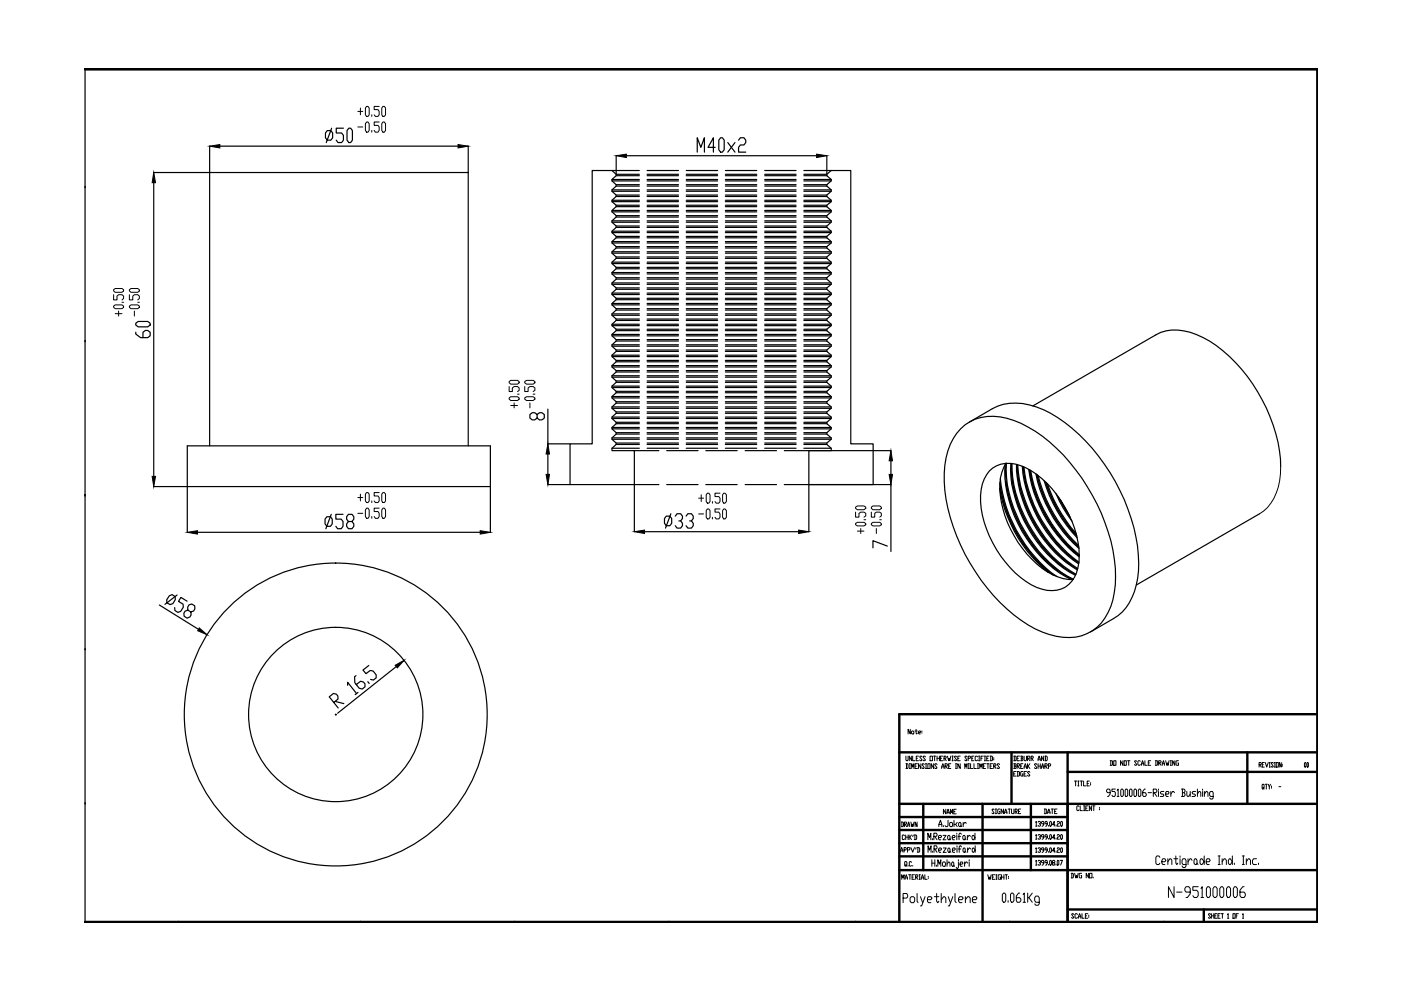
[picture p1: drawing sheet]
<svg xmlns="http://www.w3.org/2000/svg" width="297mm" height="210mm" viewBox="0 0 297 210" stroke-linecap="round" stroke-linejoin="round" font-family="sans-serif">
<!-- layer: 0 -->
<g fill="none" stroke="#000" stroke-width=".25">
<path d="M18 14.6v181M32.6 36.6h11.7M32.6 38.7v62.3M44.5 31v5.5M46.6 31h50.5M69.4 27.7h.7l.4 .5v1l-.4 .5h-.7l-.4-.5v-1zM70.3 27.2l-1.1 3M72.8 27.2h-1.5v1h1.1l.4 .5v1l-.4 .5h-.7l-.4-.5M74 27.2h.3l.4 .5v2l-.4 .5h-.3l-.4-.5v-2zM99.3 31v5.5M125.6 36.2h4.2l.8 .8v.3l-.8 .8v.3l.8 .8v.3l-.8 .8v.3l.8 .8v.3l-.8 .8v.3l.8 .7v.3l-.8 .8v.3l.8 .8v.3l-.8 .8v.3l.8 .8v.3l-.8 .8v.3l.8 .8v.3l-.8 .8v.3l.8 .8v.3l-.8 .8v.3l.8 .8v.3l-.8 .8v.3l.8 .8v.3l-.8 .8v.3l.8 .8v.3l-.8 .8v.3l.8 .7v.3l-.8 .8v.3l.8 .8v.3l-.8 .8v.3l.8 .8v.3l-.8 .8v.3l.8 .8v.3l-.8 .8v.3l.8 .8v.3l-.8 .8v.3l.8 .8v.3l-.8 .8v.3l.8 .8v.3l-.8 .8v.3l.8 .8v.3l-.8 .8v.3l.8 .8v.3l-.8 .8v.3l.8 .8v.3l-.8 .8v.3l.8 .8v.3l-.8 .8v.3l.8 .8v.3l-.8 .8v.3l.8 .7v.3l-.8 .8v.3l.8 .8v.3l-.8 .8v.3l.8 .8v.3l-.8 .8v.3l.8 .8v.3l-.8 .8v.5h4.7v7.2h-13.6v-8.6h4.7zM129.8 36.2h5.8"/>
<path d="M129.8 38.1h5.8M129.8 38.4h5.8M130.6 37h5M130.6 37.3h5M130.6 39.2h5M130.6 39.5h5M130.6 33v3.9M132.8 33h40.3M137.2 36.2h6.6M137.2 37h6.6M137.2 37.3h6.6M137.2 38.1h6.6"/>
<path d="M137.2 38.4h6.6M137.2 39.2h6.6M137.2 39.5h6.6M145.5 36.2h6.6M145.5 37h6.6M145.5 37.3h6.6M145.5 38.1h6.6M145.5 38.4h6.6M145.5 39.2h6.6M145.5 39.5h6.6M147.8 32.3v-3.1l.8 2 .8-2v3.1M151.6 31.2h-1.5l1.2-2v3.1"/>
<path d="M152.8 29.2h.4l.3 .5v2.1l-.3 .5h-.4l-.4-.5v-2.1zM153.8 36.2h6.6M153.8 37h6.6M153.8 37.3h6.6M153.8 38.1h6.6M153.8 38.4h6.6M153.8 39.2h6.6M153.8 39.5h6.6M154.3 30.2l1.5 2.1M155.8 30.2l-1.5 2.1M156.6 29.7l.4-.5h.7l.4 .5v.5l-.4 .5h-.7l-.4 .5v1.1h1.5M162.1 36.2h6.7"/>
<path d="M162.1 37h6.7M162.1 37.3h6.7M162.1 38.1h6.7M162.1 38.4h6.7M162.1 39.2h6.7M162.1 39.5h6.7M170.4 36.2h5.8M170.4 37h4.9M170.4 37.3h4.9M170.4 38.1h5.8M170.4 38.4h5.8M170.4 39.2h4.9"/>
<path d="M170.4 39.5h4.9M175.3 37l.9-.8h4.2v57.9h4.7v8.6h-13.6v-7.2h4.7v-.5l-.9-.8v-.3l.9-.8v-.3l-.9-.8v-.3l.9-.8v-.3l-.9-.8v-.3l.9-.8v-.3l-.9-.8v-.3l.9-.7v-.3l-.9-.8v-.3l.9-.8v-.3l-.9-.8v-.3l.9-.8v-.3l-.9-.8v-.3l.9-.8v-.3l-.9-.8v-.3l.9-.8v-.3l-.9-.8v-.3l.9-.8v-.3l-.9-.8v-.3l.9-.8v-.3l-.9-.8v-.3l.9-.8v-.3l-.9-.8v-.3l.9-.8v-.3l-.9-.8v-.3l.9-.8v-.3l-.9-.8v-.3l.9-.8v-.3l-.9-.8v-.3l.9-.8v-.3l-.9-.8v-.3l.9-.7v-.3l-.9-.8v-.3l.9-.8v-.3l-.9-.8v-.3l.9-.8v-.3l-.9-.8v-.3l.9-.8v-.3l-.9-.8v-.3l.9-.8v-.3l-.9-.8v-.3l.9-.8v-.3l-.9-.8v-.3l.9-.8v-.3l-.9-.8v-.3l.9-.8v-.3l-.9-.8v-.3l.9-.7v-.3l-.9-.8v-.3l.9-.8v-.3l-.9-.8v-.3l.9-.8v-.3l-.9-.8zM175.3 33v3.9M129.8 60h5.8M129.8 58.1h5.8M129.8 40.3h5.8M129.8 57.8h5.8M129.8 40.6h5.8M129.8 55.9h5.8M129.8 42.5h5.8M129.8 55.6h5.8M129.8 42.8h5.8"/>
<path d="M129.8 53.7h5.8M129.8 44.6h5.8M129.8 53.4h5.8M129.8 44.9h5.8M129.8 51.5h5.8M129.8 46.8h5.8M129.8 51.2h5.8M129.8 47.1h5.8M129.8 49.3h5.8M129.8 49h5.8M130.6 59.2h5M130.6 58.9h5"/>
<path d="M130.6 57h5M130.6 41.4h5M130.6 56.7h5M130.6 41.7h5M130.6 54.8h5M130.6 43.5h5M130.6 54.5h5M130.6 43.8h5M130.6 52.6h5M130.6 45.7h5M130.6 52.3h5M130.6 46h5"/>
<path d="M130.6 50.4h5M130.6 47.9h5M130.6 50.1h5M130.6 48.2h5M137.2 60h6.6M137.2 59.2h6.6M137.2 58.9h6.6M137.2 58.1h6.6M137.2 40.3h6.6M137.2 57.8h6.6M137.2 40.6h6.6M137.2 57h6.6"/>
<path d="M137.2 41.4h6.6M137.2 56.7h6.6M137.2 41.7h6.6M137.2 55.9h6.6M137.2 42.5h6.6M137.2 55.6h6.6M137.2 42.8h6.6M137.2 54.8h6.6M137.2 43.5h6.6M137.2 54.5h6.6M137.2 43.8h6.6M137.2 53.7h6.6"/>
<path d="M137.2 44.6h6.6M137.2 53.4h6.6M137.2 44.9h6.6M137.2 52.6h6.6M137.2 45.7h6.6M137.2 52.3h6.6M137.2 46h6.6M137.2 51.5h6.6M137.2 46.8h6.6M137.2 51.2h6.6M137.2 47.1h6.6M137.2 50.4h6.6"/>
<path d="M137.2 47.9h6.6M137.2 50.1h6.6M137.2 48.2h6.6M137.2 49.3h6.6M137.2 49h6.6M145.5 60h6.6M145.5 59.2h6.6M145.5 58.9h6.6M145.5 58.1h6.6M145.5 40.3h6.6M145.5 57.8h6.6M145.5 40.6h6.6"/>
<path d="M145.5 57h6.6M145.5 41.4h6.6M145.5 56.7h6.6M145.5 41.7h6.6M145.5 55.9h6.6M145.5 42.5h6.6M145.5 55.6h6.6M145.5 42.8h6.6M145.5 54.8h6.6M145.5 43.5h6.6M145.5 54.5h6.6M145.5 43.8h6.6"/>
<path d="M145.5 53.7h6.6M145.5 44.6h6.6M145.5 53.4h6.6M145.5 44.9h6.6M145.5 52.6h6.6M145.5 45.7h6.6M145.5 52.3h6.6M145.5 46h6.6M145.5 51.5h6.6M145.5 46.8h6.6M145.5 51.2h6.6M145.5 47.1h6.6"/>
<path d="M145.5 50.4h6.6M145.5 47.9h6.6M145.5 50.1h6.6M145.5 48.2h6.6M145.5 49.3h6.6M145.5 49h6.6M153.8 60h6.6M153.8 59.2h6.6M153.8 58.9h6.6M153.8 58.1h6.6M153.8 40.3h6.6M153.8 57.8h6.6"/>
<path d="M153.8 40.6h6.6M153.8 57h6.6M153.8 41.4h6.6M153.8 56.7h6.6M153.8 41.7h6.6M153.8 55.9h6.6M153.8 42.5h6.6M153.8 55.6h6.6M153.8 42.8h6.6M153.8 54.8h6.6M153.8 43.5h6.6M153.8 54.5h6.6"/>
<path d="M153.8 43.8h6.6M153.8 53.7h6.6M153.8 44.6h6.6M153.8 53.4h6.6M153.8 44.9h6.6M153.8 52.6h6.6M153.8 45.7h6.6M153.8 52.3h6.6M153.8 46h6.6M153.8 51.5h6.6M153.8 46.8h6.6M153.8 51.2h6.6"/>
<path d="M153.8 47.1h6.6M153.8 50.4h6.6M153.8 47.9h6.6M153.8 50.1h6.6M153.8 48.2h6.6M153.8 49.3h6.6M153.8 49h6.6M162.1 60h6.7M162.1 59.2h6.7M162.1 58.9h6.7M162.1 58.1h6.7M162.1 40.3h6.7"/>
<path d="M162.1 57.8h6.7M162.1 40.6h6.7M162.1 57h6.7M162.1 41.4h6.7M162.1 56.7h6.7M162.1 41.7h6.7M162.1 55.9h6.7M162.1 42.5h6.7M162.1 55.6h6.7M162.1 42.8h6.7M162.1 54.8h6.7M162.1 43.5h6.7"/>
<path d="M162.1 54.5h6.7M162.1 43.8h6.7M162.1 53.7h6.7M162.1 44.6h6.7M162.1 53.4h6.7M162.1 44.9h6.7M162.1 52.6h6.7M162.1 45.7h6.7M162.1 52.3h6.7M162.1 46h6.7M162.1 51.5h6.7M162.1 46.8h6.7"/>
<path d="M162.1 51.2h6.7M162.1 47.1h6.7M162.1 50.4h6.7M162.1 47.9h6.7M162.1 50.1h6.7M162.1 48.2h6.7M162.1 49.3h6.7M162.1 49h6.7M170.4 60h5.8M170.4 59.2h4.9M170.4 58.9h4.9M170.4 58.1h5.8"/>
<path d="M170.4 40.3h5.8M170.4 57.8h5.8M170.4 40.6h5.8M170.4 57h4.9M170.4 41.4h4.9M170.4 56.7h4.9M170.4 41.7h4.9M170.4 55.9h5.8M170.4 42.5h5.8M170.4 55.6h5.8M170.4 42.8h5.8M170.4 54.8h4.9"/>
<path d="M170.4 43.5h4.9M170.4 54.5h4.9M170.4 43.8h4.9M170.4 53.7h5.8M170.4 44.6h5.8M170.4 53.4h5.8M170.4 44.9h5.8M170.4 52.6h4.9M170.4 45.7h4.9M170.4 52.3h4.9M170.4 46h4.9M170.4 51.5h5.8"/>
<path d="M170.4 46.8h5.8M170.4 51.2h5.8M170.4 47.1h5.8M170.4 50.4h4.9M170.4 47.9h4.9M170.4 50.1h4.9M170.4 48.2h4.9M170.4 49.3h5.8M170.4 49h5.8M28.8 70.4v.4l1 .8h1.5l.5-.4v-.8l-.5-.3h-.5l-.5 .3v1.2M28.8 68.5l.5-.3h2l.5 .3v.4l-.5 .4h-2l-.5-.4zM129.8 64.6h5.8"/>
<path d="M129.8 64.3h5.8M129.8 62.4h5.8M129.8 62.1h5.8M129.8 60.3h5.8M129.8 80h5.8M129.8 79.7h5.8M129.8 77.8h5.8M129.8 77.5h5.8M129.8 75.6h5.8M129.8 75.3h5.8M129.8 73.4h5.8M129.8 73.1h5.8"/>
<path d="M129.8 71.2h5.8M129.8 70.9h5.8M129.8 69h5.8M129.8 68.7h5.8M129.8 66.8h5.8M129.8 66.5h5.8M130.6 65.4h5M130.6 63.5h5M130.6 63.2h5M130.6 61.3h5M130.6 61h5M130.6 78.9h5"/>
<path d="M130.6 78.6h5M130.6 76.7h5M130.6 76.4h5M130.6 74.5h5M130.6 74.2h5M130.6 72.3h5M130.6 72h5M130.6 70.1h5M130.6 69.8h5M130.6 67.9h5M130.6 67.6h5M130.6 65.7h5"/>
<path d="M137.2 64.6h6.6M137.2 65.4h6.6M137.2 64.3h6.6M137.2 63.5h6.6M137.2 63.2h6.6M137.2 62.4h6.6M137.2 62.1h6.6M137.2 61.3h6.6M137.2 61h6.6M137.2 60.3h6.6M137.2 80h6.6M137.2 79.7h6.6"/>
<path d="M137.2 78.9h6.6M137.2 78.6h6.6M137.2 77.8h6.6M137.2 77.5h6.6M137.2 76.7h6.6M137.2 76.4h6.6M137.2 75.6h6.6M137.2 75.3h6.6M137.2 74.5h6.6M137.2 74.2h6.6M137.2 73.4h6.6M137.2 73.1h6.6"/>
<path d="M137.2 72.3h6.6M137.2 72h6.6M137.2 71.2h6.6M137.2 70.9h6.6M137.2 70.1h6.6M137.2 69.8h6.6M137.2 69h6.6M137.2 68.7h6.6M137.2 67.9h6.6M137.2 67.6h6.6M137.2 66.8h6.6M137.2 66.5h6.6"/>
<path d="M137.2 65.7h6.6M145.5 64.6h6.6M145.5 65.4h6.6M145.5 64.3h6.6M145.5 63.5h6.6M145.5 63.2h6.6M145.5 62.4h6.6M145.5 62.1h6.6M145.5 61.3h6.6M145.5 61h6.6M145.5 60.3h6.6M145.5 80h6.6"/>
<path d="M145.5 79.7h6.6M145.5 78.9h6.6M145.5 78.6h6.6M145.5 77.8h6.6M145.5 77.5h6.6M145.5 76.7h6.6M145.5 76.4h6.6M145.5 75.6h6.6M145.5 75.3h6.6M145.5 74.5h6.6M145.5 74.2h6.6M145.5 73.4h6.6"/>
<path d="M145.5 73.1h6.6M145.5 72.3h6.6M145.5 72h6.6M145.5 71.2h6.6M145.5 70.9h6.6M145.5 70.1h6.6M145.5 69.8h6.6M145.5 69h6.6M145.5 68.7h6.6M145.5 67.9h6.6M145.5 67.6h6.6M145.5 66.8h6.6"/>
<path d="M145.5 66.5h6.6M145.5 65.7h6.6M153.8 64.6h6.6M153.8 65.4h6.6M153.8 64.3h6.6M153.8 63.5h6.6M153.8 63.2h6.6M153.8 62.4h6.6M153.8 62.1h6.6M153.8 61.3h6.6M153.8 61h6.6M153.8 60.3h6.6"/>
<path d="M153.8 80h6.6M153.8 79.7h6.6M153.8 78.9h6.6M153.8 78.6h6.6M153.8 77.8h6.6M153.8 77.5h6.6M153.8 76.7h6.6M153.8 76.4h6.6M153.8 75.6h6.6M153.8 75.3h6.6M153.8 74.5h6.6M153.8 74.2h6.6"/>
<path d="M153.8 73.4h6.6M153.8 73.1h6.6M153.8 72.3h6.6M153.8 72h6.6M153.8 71.2h6.6M153.8 70.9h6.6M153.8 70.1h6.6M153.8 69.8h6.6M153.8 69h6.6M153.8 68.7h6.6M153.8 67.9h6.6M153.8 67.6h6.6"/>
<path d="M153.8 66.8h6.6M153.8 66.5h6.6M153.8 65.7h6.6M162.1 64.6h6.7M162.1 65.4h6.7M162.1 64.3h6.7M162.1 63.5h6.7M162.1 63.2h6.7M162.1 62.4h6.7M162.1 62.1h6.7M162.1 61.3h6.7M162.1 61h6.7"/>
<path d="M162.1 60.3h6.7M162.1 80h6.7M162.1 79.7h6.7M162.1 78.9h6.7M162.1 78.6h6.7M162.1 77.8h6.7M162.1 77.5h6.7M162.1 76.7h6.7M162.1 76.4h6.7M162.1 75.6h6.7M162.1 75.3h6.7M162.1 74.5h6.7"/>
<path d="M162.1 74.2h6.7M162.1 73.4h6.7M162.1 73.1h6.7M162.1 72.3h6.7M162.1 72h6.7M162.1 71.2h6.7M162.1 70.9h6.7M162.1 70.1h6.7M162.1 69.8h6.7M162.1 69h6.7M162.1 68.7h6.7M162.1 67.9h6.7"/>
<path d="M162.1 67.6h6.7M162.1 66.8h6.7M162.1 66.5h6.7M162.1 65.7h6.7M170.4 64.6h5.8M170.4 65.4h4.9M170.4 64.3h5.8M170.4 63.5h4.9M170.4 63.2h4.9M170.4 62.4h5.8M170.4 62.1h5.8M170.4 61.3h4.9"/>
<path d="M170.4 61h4.9M170.4 60.3h5.8M170.4 80h5.8M170.4 79.7h5.8M170.4 78.9h4.9M170.4 78.6h4.9M170.4 77.8h5.8M170.4 77.5h5.8M170.4 76.7h4.9M170.4 76.4h4.9M170.4 75.6h5.8M170.4 75.3h5.8"/>
<path d="M170.4 74.5h4.9M170.4 74.2h4.9M170.4 73.4h5.8M170.4 73.1h5.8M170.4 72.3h4.9M170.4 72h4.9M170.4 71.2h5.8M170.4 70.9h5.8M170.4 70.1h4.9M170.4 69.8h4.9M170.4 69h5.8M170.4 68.7h5.8"/>
<path d="M170.4 67.9h4.9M170.4 67.6h4.9M170.4 66.8h5.8M170.4 66.5h5.8M170.4 65.7h4.9M39.7 94.5h64.3v8.7h-64.3zM44.5 94.5v-57.9h54.8v57.9M113.9 87.9l.5-.4h.5l.5 .4v.7l-.5 .4h-.5l-.5-.4v-.7l-.5-.4h-.5l-.5 .4v.7l.5 .4h.5l.5-.4M116.2 86.7v7.4h4.6M116.2 96.3v4.3M129.8 95h5.8M129.8 93.1h5.8"/>
<path d="M129.8 92.8h5.8M129.8 90.9h5.8M129.8 90.6h5.8M129.8 88.7h5.8M129.8 88.4h5.8M129.8 86.6h5.8M129.8 86.3h5.8M129.8 84.4h5.8M129.8 84.1h5.8M129.8 82.2h5.8M129.8 81.9h5.8M130.6 94.2h5"/>
<path d="M130.6 93.9h5M130.6 92h5M130.6 91.7h5M130.6 89.8h5M130.6 89.5h5M130.6 87.6h5M130.6 87.3h5M130.6 85.5h5M130.6 85.2h5M130.6 83.3h5M130.6 83h5M130.6 81.1h5"/>
<path d="M130.6 80.8h5M134.5 95.5h5.2M137.2 95h6.6M137.2 94.2h6.6M137.2 93.9h6.6M137.2 93.1h6.6M137.2 92.8h6.6M137.2 92h6.6M137.2 91.7h6.6M137.2 90.9h6.6M137.2 90.6h6.6M137.2 89.8h6.6"/>
<path d="M137.2 89.5h6.6M137.2 88.7h6.6M137.2 88.4h6.6M137.2 87.6h6.6M137.2 87.3h6.6M137.2 86.6h6.6M137.2 86.3h6.6M137.2 85.5h6.6M137.2 85.2h6.6M137.2 84.4h6.6M137.2 84.1h6.6M137.2 83.3h6.6"/>
<path d="M137.2 83h6.6M137.2 82.2h6.6M137.2 81.9h6.6M137.2 81.1h6.6M137.2 80.8h6.6M141.4 95.5h6.6M145.5 95h6.6M145.5 94.2h6.6M145.5 93.9h6.6M145.5 93.1h6.6M145.5 92.8h6.6M145.5 92h6.6"/>
<path d="M145.5 91.7h6.6M145.5 90.9h6.6M145.5 90.6h6.6M145.5 89.8h6.6M145.5 89.5h6.6M145.5 88.7h6.6M145.5 88.4h6.6M145.5 87.6h6.6M145.5 87.3h6.6M145.5 86.6h6.6M145.5 86.3h6.6M145.5 85.5h6.6"/>
<path d="M145.5 85.2h6.6M145.5 84.4h6.6M145.5 84.1h6.6M145.5 83.3h6.6M145.5 83h6.6M145.5 82.2h6.6M145.5 81.9h6.6M145.5 81.1h6.6M145.5 80.8h6.6M149.6 95.5h6.7M153.8 95h6.6M153.8 94.2h6.6"/>
<path d="M153.8 93.9h6.6M153.8 93.1h6.6M153.8 92.8h6.6M153.8 92h6.6M153.8 91.7h6.6M153.8 90.9h6.6M153.8 90.6h6.6M153.8 89.8h6.6M153.8 89.5h6.6M153.8 88.7h6.6M153.8 88.4h6.6M153.8 87.6h6.6"/>
<path d="M153.8 87.3h6.6M153.8 86.6h6.6M153.8 86.3h6.6M153.8 85.5h6.6M153.8 85.2h6.6M153.8 84.4h6.6M153.8 84.1h6.6M153.8 83.3h6.6M153.8 83h6.6M153.8 82.2h6.6M153.8 81.9h6.6M153.8 81.1h6.6"/>
<path d="M153.8 80.8h6.6M158 95.5h6.6M162.1 95h6.7M162.1 94.2h6.7M162.1 93.9h6.7M162.1 93.1h6.7M162.1 92.8h6.7M162.1 92h6.7M162.1 91.7h6.7M162.1 90.9h6.7M162.1 90.6h6.7M162.1 89.8h6.7"/>
<path d="M162.1 89.5h6.7M162.1 88.7h6.7M162.1 88.4h6.7M162.1 87.6h6.7M162.1 87.3h6.7M162.1 86.6h6.7M162.1 86.3h6.7M162.1 85.5h6.7M162.1 85.2h6.7M162.1 84.4h6.7M162.1 84.1h6.7M162.1 83.3h6.7"/>
<path d="M162.1 83h6.7M162.1 82.2h6.7M162.1 81.9h6.7M162.1 81.1h6.7M162.1 80.8h6.7M166.3 95.5h5.2M170.4 95h5.8M170.4 94.2h4.9M170.4 93.9h4.9M170.4 93.1h5.8M170.4 92.8h5.8M170.4 92h4.9"/>
<path d="M170.4 91.7h4.9M170.4 90.9h5.8M170.4 90.6h5.8M170.4 89.8h4.9M170.4 89.5h4.9M170.4 88.7h5.8M170.4 88.4h5.8M170.4 87.6h4.9M170.4 87.3h4.9M170.4 86.6h5.8M170.4 86.3h5.8M170.4 85.5h4.9"/>
<path d="M170.4 85.2h4.9M170.4 84.4h5.8M170.4 84.1h5.8M170.4 83.3h4.9M170.4 83h4.9M170.4 82.2h5.8M170.4 81.9h5.8M170.4 81.1h4.9M170.4 80.8h4.9M171.6 95.5h17.3M188.9 97.7v2.9M203.7 90.9a9.8 9.8 0 0 1 9.8-2.2 28.7 28.7 0 0 1 14.6 11 39.4 39.4 0 0 1 8.4 22.5 15.1 15.1 0 0 1-3 9.9 9.4 9.4 0 0 1-9.5 2.8 24.1 24.1 0 0 1-12-7.1 41.2 41.2 0 0 1-11.8-25.7 14.8 14.8 0 0 1 3.5-11.2z"/>
<path d="M205.5 89.5l4.9-2.8a12 12 0 0 1 10.8 .2 37 37 0 0 1 16.2 17.1 33.3 33.3 0 0 1 3.8 18.6 11.3 11.3 0 0 1-5.1 8.5l-4.9 2.9M209.8 99.9a6.4 6.4 0 0 1 7.7-.7 22.9 22.9 0 0 1 11.3 18.6 7.6 7.6 0 0 1-3 6.7 7.2 7.2 0 0 1-7.1-.5 23 23 0 0 1-10.8-19 8.3 8.3 0 0 1 1.9-5.1zM213.1 98.5a26.8 26.8 0 0 0 7.8 19.8 20.3 20.3 0 0 0 6.3 4.6M213.3 98.3a12.1 12.1 0 0 0-.7 9.6 23.2 23.2 0 0 0 9.5 13.4 10.6 10.6 0 0 0 5.4 1.6M213.3 98.2a26.1 26.1 0 0 0 7.1 19.2 20.2 20.2 0 0 0 7.1 5.5M213.4 98.2a26.9 26.9 0 0 0 5.7 17.2 24 24 0 0 0 8.4 7.4M214.3 98.3a24.5 24.5 0 0 0 3.7 13.7 24.7 24.7 0 0 0 10 10M214.5 98.3a27.2 27.2 0 0 0 7.6 19 22.1 22.1 0 0 0 6 4.5M214.5 98.3a29 29 0 0 0 8.6 19.7 24.5 24.5 0 0 0 5 3.8M215.5 98.5a27.7 27.7 0 0 0 12.9 22.4M215.7 98.5a27.7 27.7 0 0 0 12.8 22.2M215.8 98.6a29.3 29.3 0 0 0 12.7 22"/>
<path d="M216.7 98.8a28.3 28.3 0 0 0 12 20.7M217 98.9a28.2 28.2 0 0 0 11.7 20.5M217 99.8a30.1 30.1 0 0 0 11 19.1M217.1 99a29.8 29.8 0 0 0 11.7 20.2M218.1 99.5a28.8 28.8 0 0 0 10.7 18.6M218.3 99.6a30.3 30.3 0 0 0 10.5 18.2 28.9 28.9 0 0 1-10.5-18.2zM218.5 99.7a30.7 30.7 0 0 0 10.3 17.9M219 86.1l26.1-15.1a10.4 10.4 0 0 1 10 .6 32.7 32.7 0 0 1 14.2 16.8 27.7 27.7 0 0 1 2.2 10.5M32.6 103.2h7M39.7 103.3v9.6M41.9 112.9h59.9M69.3 109.6h.8l.3 .5v1l-.3 .5h-.8l-.4-.5v-1z"/>
<path d="M70.2 109.1l-1.1 3M72.7 109.1h-1.5v1h1.1l.4 .5v1l-.4 .5h-.7l-.4-.5M73.9 110.6l-.4-.5v-.5l.4-.5h.7l.4 .5v.5l-.4 .5h-.7l-.4 .5v.5l.4 .5h.7l.4-.5v-.5l-.4-.5M104 103.3v9.6M116.2 102.7h4.6M134.5 102.7h5.2M134.5 102.8v9.9M136.7 112.7h32.6M141.3 109.4h.7l.4 .5v1.1l-.4 .5h-.7l-.4-.5v-1.1zM141.4 102.7h6.6M142.2 108.9l-1.1 3.1M143.2 109.4l.4-.5h.7l.4 .5v.5l-.4 .5h-.4"/>
<path d="M144.3 110.4l.4 .6v.5l-.4 .5h-.7l-.4-.5M145.5 109.4l.3-.5h.8l.4 .5v.5l-.4 .5h-.4M146.6 110.4l.4 .6v.5l-.4 .5h-.8l-.3-.5M149.6 102.7h6.7M158 102.7h6.6M166.3 102.7h5.2M171.5 102.8v9.9M171.6 102.7h17.3v14.2M188.1 115.8l-3-1.2v1.6M212 103.5a29 29 0 0 0 10.3 17.9M212 102.3a28.7 28.7 0 0 0 11.4 19.7M212 102.7a30.3 30.3 0 0 0 11 19"/>
<path d="M212.1 101.5a29.5 29.5 0 0 0 12 20.8M213.3 102a29.9 29.9 0 0 0 11 19M214.5 101.3a29.5 29.5 0 0 0 11 19M215.8 100.5a30 30 0 0 0 10.9 19M219.6 100.5a29.4 29.4 0 0 0 9.2 15.8M219.8 100.6a29.7 29.7 0 0 0 8.9 15.4M219.9 100.7a30.7 30.7 0 0 0 8.8 15.3M220.1 100.8a31.3 31.3 0 0 0 8.6 14.9M221.4 101.9a30.3 30.3 0 0 0 7 12.1M221.7 102.2a29.5 29.5 0 0 0 6.6 11.5M221.7 102.3a31.3 31.3 0 0 0 6.6 11.2M222 102.6a31.8 31.8 0 0 0 6.2 10.5"/>
<path d="M223.9 104.6a28.4 28.4 0 0 0 3.4 5.9M224.4 105.4l1.6 2.9 .9 1.4M224.8 105.9l1.8 3.2M267 109l-26.1 15M33.8 128.3l8.3 5.1M35.9 126.3l.6-.2 .6 .4 .1 .6-.5 .9-.6 .2-.7-.4-.1-.6zM37.5 126.2l-2.5 1.9M39.7 127.5l-1.3-.8-.6 .8 1 .6 .1 .6-.6 .9-.6 .2-.6-.3-.1-.7M39.8 129.4v-.7l.2-.4 .6-.2 .7 .3v.7l-.2 .4-.6 .3-.7-.4-.6 .2-.2 .4v.6l.7 .5 .6-.3 .2-.4v-.6M70.8 148.9l.9-.7-.1-.6-.3-.4-.6-.2-.9 .7 1.9 2.4M71.1 148.7l1.8 .5M71.1 151.5h.2"/>
<path d="M71.2 151.4v.2M73.7 145.3v-.6l1.9 2.4M75.5 143.3l-.3 .2v1.2l1 1.2 .6 .2 .6-.5v-.6l-.4-.4-.5-.2-1 .8M75.9 146.8l-.6 .5M78 144.5l.3 .4M78.2 141.1l-1.2 1 .6 .7 .9-.6 .6 .1 .7 .8v.6l-.6 .5-.6-.1M84 141.4l-12.4 9.8"/>
<circle cx="71.2" cy="151.5" r="32.1"/>
<circle cx="71.2" cy="151.5" r="18.5"/>
</g>
<g fill="none" stroke="#000" stroke-width=".21">
<path d="M75.9 23.6h1M75.9 26.9h1M76.4 22.9v1.4M77.7 22.6h.3l.3 .3v1.4l-.3 .4h-.3l-.2-.4v-1.4zM77.7 25.9h.3l.3 .3v1.4l-.3 .4h-.3l-.2-.4v-1.4zM78.8 24.3v.4M78.8 27.6v.4M80.4 22.6h-1.1v.6h.8l.3 .4v.7l-.3 .4h-.5l-.3-.4M80.4 25.9h-1.1v.7h.8l.3 .3v.7l-.3 .4h-.5l-.3-.4M81.2 22.6h.3l.2 .3v1.4l-.2 .4h-.3l-.3-.4v-1.4zM81.2 25.9h.3l.2 .3v1.4l-.2 .4h-.3l-.3-.4v-1.4zM24.1 64.9l.3-.3h1.5l.3 .3v.3l-.3 .2h-1.5l-.3-.2z"/>
<path d="M24.1 62.5v1.1h.7v-.8l.3-.3h.8l.3 .3v.5l-.3 .3M24.1 61.4l.3-.2h1.5l.3 .2v.3l-.3 .3h-1.5l-.3-.3zM24.4 66.5h1.5M25.1 66v1M25.9 64.1h.3M27.4 64.9l.4-.3h1.4l.3 .3v.3l-.3 .2h-1.4l-.4-.2zM27.4 62.5v1.1h.8v-.8l.3-.3h.7l.3 .3v.5l-.3 .3M27.4 61.4l.4-.2h1.4l.3 .2v.3l-.3 .3h-1.4l-.4-.3zM28.5 66v1M29.2 64.1h.3M108 84.4l.3-.3h1.4l.4 .3v.2l-.4 .3h-1.4l-.3-.3zM108 82v1h.6v-.7l.4-.3h.7l.4 .3v.5l-.4 .2"/>
<path d="M108 80.9l.3-.3h1.4l.4 .3v.3l-.4 .2h-1.4l-.3-.2zM108.3 86h1.4M109 85.4v1.1M109.7 83.6h.4M111.3 84.4l.3-.3h1.4l.4 .3v.2l-.4 .3h-1.4l-.3-.3zM111.3 82v1h.7v-.7l.4-.3h.6l.4 .3v.5l-.4 .2M111.3 80.9l.3-.3h1.4l.4 .3v.3l-.4 .2h-1.4l-.3-.2zM112.4 85.4v1.1M113 83.6h.4M271.5 98.9a11.7 11.7 0 0 1-3.6 9.5l-.9 .6M75.9 105.5h1M75.9 108.8h1"/>
<path d="M76.4 104.8v1.4M77.7 104.4h.3l.3 .4v1.4l-.3 .4h-.3l-.2-.4v-1.4zM77.7 107.7h.3l.3 .4v1.4l-.3 .4h-.3l-.2-.4v-1.4zM78.8 106.2v.4M78.8 109.5v.4M80.4 104.4h-1.1v.8h.8l.3 .3v.7l-.3 .4h-.5l-.3-.4M80.4 107.7h-1.1v.8h.8l.3 .3v.7l-.3 .4h-.5l-.3-.4M81.2 104.4h.3l.2 .4v1.4l-.2 .4h-.3l-.3-.4v-1.4zM81.2 107.7h.3l.2 .4v1.4l-.2 .4h-.3l-.3-.4v-1.4zM148.1 105.6h1.1M148.1 109h1.1M148.7 104.9v1.4"/>
<path d="M150 104.6h.3l.2 .3v1.4l-.2 .4h-.3l-.3-.4v-1.4zM150 107.9h.3l.2 .3v1.5l-.2 .3h-.3l-.3-.3v-1.5zM151 106.3v.4M151 109.7v.3M152.7 104.6h-1.1v.7h.8l.3 .3v.7l-.3 .4h-.6l-.2-.4M152.7 107.9h-1.1v.7h.8l.3 .4v.7l-.3 .3h-.6l-.2-.3M153.5 104.6h.2l.3 .3v1.4l-.3 .4h-.2l-.3-.4v-1.4zM153.5 107.9h.2l.3 .3v1.5l-.3 .3h-.2l-.3-.3v-1.5zM181.4 111l.4-.3h1.4l.4 .3v.3l-.4 .2h-1.4l-.4-.2zM181.4 108.6v1h.7v-.8l.4-.2h.7l.4 .2v.6l-.4 .2M181.4 107.5l.4-.2h1.4l.4 .2v.3l-.4 .3h-1.4l-.4-.3zM181.8 112.6h1.4"/>
<path d="M182.5 112.1v1M183.2 110.2h.4M184.7 111l.4-.3h1.4l.4 .3v.3l-.4 .2h-1.4l-.4-.2zM184.7 108.6v1h.8v-.8l.3-.2h.7l.4 .2v.6l-.4 .2M184.7 107.5l.4-.2h1.4l.4 .2v.3l-.4 .3h-1.4l-.4-.3zM185.8 112.1v1M186.5 110.2h.4M193 154.6v1l-.5-1v1M193.4 155l.4 .2-.2 .4-.3-.2zM194 155h.5M194.2 154.6v.8l.2 .2 .1-.2M194.7 155.3h.4v-.3l-.4 .2 .2 .4h.2"/>
<path d="M195.5 155v.2M195.5 155.3v.1M191.1 174.3h.3l.2 .2v.6l-.2 .2h-.3M191.2 174.3v1M191.8 174.8h.3l.1-.2-.1-.3h-.3v1M191.8 177.2l-.2-.2h-.2l-.1 .2 .1 .8 .4-.2M191.9 174.8l.3 .5M192 177v1M192 177.5h.5M192.1 160.3l.1 1 .3-.2v-.8M192.1 161.9h.3l.1 .2v.7l-.1 .1h-.3M192.2 161.9v1"/>
<path d="M192.4 175.3l.3-1 .2 1M192.4 174.9h.5M192.5 177v1M192.7 177v1M192.8 161.9h.2M192.8 162.9h.2M192.9 177.5l.4 .5M192.9 161.9v1M193.1 174.3l.2 1 .2-.5v.5l.3-1M193.1 179.7l.4 1 .4-1M193.3 177l-.6 .5M193.3 160.3v1l-.5-1v1"/>
<path d="M193.3 162.9v-1l.2 .7 .3-.7v1M193.5 160.3v1h.5M193.6 177l-.1 .4M193.8 177h.4l.2 .2v.6l-.2 .2h-.4M194 177v1M194 162.4h.3M194.2 179.7l-.1 .3M194.3 160.8h.2M194.4 174.3v1l-.4-1v1M194.5 179.7h.4l.1 .2v.6l-.1 .2h-.4M194.5 161.9h-.5v1h.5M194.6 179.7v1"/>
<path d="M194.7 160.3h-.4v1h.4M195.2 161.9v1l-.5-1v1M195.5 160.5l-.1-.2-.4 .2 .5 .6-.1 .2-.4-.2M196 162.1l-.2-.2-.3 .2 .5 .7-.2 .1-.3-.1M196.2 160.5l-.1-.2-.4 .2 .5 .6-.1 .2-.4-.2M196.2 161.9h.3M196.2 162.9h.3M196.3 161.9v1M196.7 161.9h.5v1h-.5zM196.7 178.1v-1.4l.4 .9 .3-.9v1.4M197.2 160.3h.5v1h-.5zM197.7 177.8v.3"/>
<path d="M198 161.9v1l-.6-1v1M198 160.3h.4M198 177.3h.5l.2-.2-.2-.4h-.5v1.4M198.2 160.3v1M198.2 177.3l.5 .8M198.7 162.1l-.2-.2-.3 .2 .5 .7-.2 .1-.3-.1M198.7 160.8h.5M198.7 160.3v1M199 177.6h.5l.1-.3-.1-.2h-.4l-.1 .2v.5l.1 .3h.4M199.1 175.3v-.5l.3-.9 .3 1.4M199.1 174.8h.6M199.2 160.3v1"/>
<path d="M199.4 160.8h.2M199.6 162.9l.3-1 .3 1M199.6 162.6h.6M199.9 160.3h-.5v1h.5M199.9 177.1h.7l-.7 1h.7M200 179.8h.6l-.6 .9h.6M200 175v.3M200.2 160.8l.4-.1-.1-.4h-.3v1M200.3 160.8l.3 .5M200.4 162.4h.3l.2-.1-.2-.4h-.3v1M200.5 162.4l.4 .5M200.5 171.6v1l-.5-1v1"/>
<path d="M200.8 172.6l.2-1 .3 1M200.8 172.3h.5M200.9 160.3l.2 1 .2-.5 .1 .5 .2-1M201 173.9v1.1l-.2 .3h-.3l-.1-.3M201.1 177.1l.3 .2v.5l-.1 .3-.4-.3v-.5zM201.1 179.8l.3 .2v.5l-.1 .2-.3-.2v-.5zM201.1 162.4h.3M201.4 177.8l.1 .3M201.5 174.4h.3l.2 .2v.4l-.2 .3h-.3l-.2-.3zM201.5 172.6v-1l.3 .7 .2-.7v1M201.6 161.9h-.5v1h.5M201.8 161.3h.3"/>
<path d="M201.8 160.3h.3M201.9 177.6h.5l.1-.3-.1-.2h-.3l-.2 .2v.5l.2 .3h.3M202 160.3v1M202.2 172.1h.3M202.3 173.9v1.4M202.6 161.9h.2M202.6 162.9h.2M202.6 174.8l.3 .5M202.7 161.9v1M202.7 171.6h-.5v1h.5M202.8 160.5l-.1-.2-.3 .2 .4 .6-.1 .2-.3-.2M202.9 176.7v.2"/>
<path d="M202.9 177.1v1M202.9 179.3v.3M202.9 179.8v.9M202.9 174.4l-.3 .4h-.3M203.1 160.8h.2M203.2 177.3h.5M203.4 174.4l.4 .2v.4l-.2 .3-.4-.3v-.4zM203.6 160.3h-.5v1h.5M203.6 161.9v1l-.5-1v1M203.8 175l.1 .3M203.8 176.9l-.1-.2-.4 .2v1.2M203.8 179.6l-.1-.3-.3 .3v1.1"/>
<path d="M204.2 174.4v.9M204.3 177.1l.3 .2v.5l-.1 .3-.4-.3v-.5zM204.3 179.8l.3 .2-.1 .7-.3-.2v-.5zM204.6 162.9v-1l.2 .7 .2-.7v1M204.6 177.8l.2 .3M204.9 174.6l-.3-.2-.4 .4M205 160.5l-.1-.2-.3 .2 .4 .6-.1 .2-.3-.2M205.1 177.1v1M205.1 179.8v.9M205.3 160.8l.5-.1-.1-.4h-.4v1M205.3 161.9h.2M205.3 162.9h.2"/>
<path d="M205.4 161.9v1M205.7 177.3l-.3-.2-.3 .5M205.8 161.9v1h.4M206 160.8h.2M206.2 177.1h.2l.3 .5-.3 .5-.3-.3v-.5zM206.3 179.8l.5 .5-.4 .4-.3-.2v-.5zM206.5 160.3h-.5v1h.5M206.5 161.9v1h.5M206.7 176.7v1.4M206.8 179.3v1.4M207.3 160.5l-.2-.2-.3 .2 .1 .8 .4-.2M207.3 161.9h.2"/>
<path d="M207.3 162.9h.2M207.3 161.9v1M207.5 161.3h.2M207.5 160.3h.2M207.6 160.3v1M207.7 162.9v-1l.3 .7 .2-.7v1M208 160.8h.2M208.5 160.3h-.5v1M208.5 162.4h.2M208.7 161.3h.3M208.7 160.3h.3M208.8 160.3v1"/>
<path d="M209 161.9h-.5v1h.5M209.2 160.8h.3M209.2 161.9h.5M209.5 161.9v1M209.7 160.3h-.5v1h.5M209.9 160.3h.4l.1 .2v.6l-.1 .2h-.4M209.9 162.4h.3M210.1 160.3v1M210.4 161.9h-.5v1h.5M210.7 162.4h.3l.2-.1-.2-.4h-.3v1M210.7 160.7v.1M210.7 161v.1"/>
<path d="M210.8 171.7l-.1-.2-.4 .2 .5 .7-.1 .1-.4-.1M210.8 162.4l.4 .5M211 172.5h.3M211 171.5h.3M211.2 171.5v1M211.9 162.1l-.1-.2-.4 .2 .5 .7-.1 .1-.4-.1M212 171.5h-.3l-.2 .2 .2 .8h.3v-.5h-.1M212.8 171.5v1l-.5-1v1M213 172.5l.2-1 .3 1M213 172.2h.5M213.7 171.5h.5M214 171.5v1"/>
<path d="M214.5 171.5v.9l.1 .1 .4-.1v-.9M214.9 160.3h.4l.1 .2v.6l-.1 .2h-.4M214.9 161.9h.4l.1 .2-.1 .3M214.9 164.1h.3M215.1 162.4h.2l.1 .4-.1 .1h-.4M215.1 160.3v1M215.1 161.9v1M215.2 172h.4l.1-.1-.1-.4h-.4v1M215.3 172l.4 .5M215.4 163.6h-.5v.9h.5M215.6 162.4h.4l.2-.1-.2-.4h-.4v1M215.6 163.6h.4l.2 .1v.7l-.2 .1h-.4"/>
<path d="M215.6 160.8h.3M215.8 162.4l.4 .5M215.8 163.6v.9M215.9 172h.3M216.2 160.3h-.6v1h.6M216.4 160.3h.3l.2 .2-.2 .3M216.4 171.5h-.5v1h.5M216.4 162.4h.2M216.5 160.8h.2l.2 .3-.2 .2h-.3M216.5 160.3v1M216.9 161.9h-.5v1h.5M216.9 163.6h-.4l-.1 .1 .1 .8h.4v-.4h-.2"/>
<path d="M217.1 160.3l.2 1 .3-.2v-.8M217.1 162.9l.3-1 .2 1M217.1 162.6h.5M217.1 164.1h.3M217.6 163.6h-.5v.9h.5M217.8 160.8l.6-.1-.2-.4h-.4v1M217.8 161.9v1M218 160.8l.4 .5M218 162.4l.4 .5M218.4 161.9l-.6 .5M218.4 163.7l-.4-.1-.2 .1 .6 .7-.2 .1-.4-.1M218.6 160.8l.5-.1-.2-.4h-.3v1"/>
<path d="M218.7 160.8l.4 .5M219.6 174.3l.1-.1v1M219.6 177.1l.1-.1v.9M219.6 179.9l.1-.2v1M219.6 175.2h.2M219.6 177.9h.2M219.8 162.1l-.1-.2-.4 .2 .5 .7-.1 .1-.4-.1M220.1 161.3l.2-1 .3 1M220.1 174.3l.4-.1 .1 .3-.3 .2M220.1 177.1l.4-.1 .1 .3-.3 .2M220.1 179.9l.4-.2 .1 .3-.3 .2M220.1 162.4h.5"/>
<path d="M220.1 161h.5M220.1 161.9v1M220.5 174.7l.1 .1-.1 .4-.4-.2M220.5 177.5l.1 .1-.1 .3-.4-.1M220.6 161.9v1M220.8 162.9l.3-1 .2 1M220.8 162.6h.5M221.3 160.3v1l-.5-1v1M221.3 174.7h-.4l-.1-.2 .1-.3 .4 .1v.5l-.4 .4M221.3 177.5h-.4l-.1-.2 .1-.3 .4 .1v.5l-.4 .3M221.4 171.5h.4l.1 .2v.7l-.5 .1M221.5 160.3h.4l.1 .2v.6l-.1 .2h-.4"/>
<path d="M221.5 162.4h.4l.1-.1-.1-.4h-.4v1M221.5 171.5v1M221.7 160.3v1M221.7 162.4l.3 .5M222 174.7h-.3l-.1-.2 .1-.3 .3 .1v.5l-.3 .4M222 177.5h-.3l-.1-.2 .1-.3 .3 .1v.5l-.3 .3M222.1 172.5l.3-1 .2 1M222.1 172.2h.5M222.3 162.4h.3l.2-.1-.2-.4h-.3v1M222.3 175v.2M222.3 177.8v.1M222.7 174.2l.2 .1-.1 .9-.3-.2z"/>
<path d="M222.7 177l.2 .1-.1 .8-.3-.1zM222.7 179.7l.2 .2-.1 .8-.3-.1zM222.9 171.5h.5M223.1 171.5v1M223.6 172h.3M223.6 174.8h-.5l.4-.6v1M223.6 177.6h-.5l.4-.6v.9M223.9 175v.2M223.9 177.8v.1M224.1 171.5h-.5v1h.5M224.2 174.3v-.1l.4 .1-.1 .4h-.3v.1v.4h.4M224.2 177.1v-.1l.4 .1-.1 .4h-.3v.1v.3h.4"/>
<path d="M224.2 179.9v-.2l.4 .2-.1 .3h-.3v.2v.3h.4M225 174.2l.3 .1-.2 .9-.2-.2zM225 177l.3 .1-.2 .8-.2-.1zM225 179.7l.3 .2-.2 .8-.2-.1zM227.8 165.6h.5M228 165.6v1M228.5 165.6h.3M228.5 166.6h.3M228.6 165.6v1M228.8 171l-.2-.1-.3 .1v.7l.1 .2 .4-.2M229 170.9v1h.5M229 165.6h.5"/>
<path d="M229.3 165.6v1M229.7 165.6v1h.6M229.7 170.9h.3M229.7 171.9h.3M229.9 170.9v1M230.2 171.4h.3M230.5 166.1h.3M230.7 170.9h-.5v1h.5M231 165.6h-.5v1h.5M231.2 165.9v.2M231.2 166.3v.2M231.4 170.9v1l-.4-1v1"/>
<path d="M231.7 170.9h.5M231.9 170.9v1M233.1 171.2v.2M233.1 171.5v.2M235.4 161.3l.5 .1v.7l-.1 .2h-.4M235.4 168.1h-.6l-.2-.3 .2-.5h.4l.2 .3v.8l-.4 .5h-.2M235.5 161.3v1M236.1 161.3h.5v1h-.5zM236.5 167.3h-.7v.5h.5l.2 .3v.5l-.2 .3h-.4l-.1-.3M236.9 167.6l.2-.3v1.6M236.9 168.9h.3M237.8 167.3h.2l.2 .3v1l-.2 .3h-.2l-.2-.3v-1z"/>
<path d="M238.1 161.3v1l-.5-1v1M238.3 161.3h.5v1h-.5zM238.7 167.3h.2l.2 .3v1l-.2 .3h-.2l-.2-.3v-1zM239.1 161.3h.5M239.3 161.3v1M239.6 167.3h.3l.1 .3v1l-.1 .3h-.3l-.1-.3v-1zM240.6 167.3h.2l.2 .3v1l-.2 .3h-.2l-.2-.3v-1zM241 161.4l-.1-.1-.4 .1 .5 .7-.1 .2-.4-.2M241.5 167.3h.2l.2 .3v1l-.2 .3h-.2l-.2-.3v-1zM241.8 161.4l-.2-.1-.3 .1 .1 .9 .4-.2M242 162.3l.2-1 .3 1M242 161.9h.5"/>
<path d="M242.7 161.3v1h.5M242.8 167.3h-.1l-.4 .5v.8l.1 .3h.4l.2-.5-.2-.3h-.5M243.4 168.1h.7M243.5 161.8h.2M244 161.3h-.5v1h.5M244.5 168.1h.6l.2-.3-.2-.5h-.6v1.6M244.7 168.1l.6 .8M244.9 161.3l.5 .1v.7l-.1 .2h-.4M245.1 161.3v1M245.6 167.3v.3M245.6 167.8v1.1M245.7 161.8h.3l.2-.4-.5-.1v1"/>
<path d="M245.8 161.8l.4 .5M246.4 162.3l.3-1 .2 1M246.4 161.9h.5M246.8 167.8h-.6l-.2 .3 .2 .3h.4l.2 .2-.2 .3h-.6M247.1 161.3l.3 1 .1-.5 .2 .5 .2-1M247.1 168.4h.6l.2-.3-.2-.3h-.4l-.2 .3v.5l.2 .3h.4M248.1 161.3h.3M248.1 162.3h.3M248.2 161.3v1M248.2 167.8v1.1M249 168.1l-.2-.3h-.2l-.4 .6M249.1 161.3v1l-.5-1v1"/>
<path d="M249.9 161.3l-.6 .1 .2 .9h.4v-.5h-.2M250.5 167.3h.5l.2 .3-.2 .5M250.7 168.1h.3l.2 .5-.2 .3h-.5M250.7 167.3v1.6M251.6 167.8v.8l.2 .3h.2l.3-.5M252.3 167.8v1.1M253.5 167.8h-.6l-.2 .3 .2 .3h.4l.2 .2-.2 .3h-.6M253.9 168.4l.3-.6h.2l.2 .3v.8M253.9 167.3v1.6M255 167.3v.3M255 167.8v1.1M255.4 168.4l.3-.6h.2l.2 .3v.8"/>
<path d="M255.4 167.8v1.1M257.2 168.9h-.5l-.2-.3v-.5l.2-.3h.3l.2 .3v1.1l-.2 .2h-.3l-.2-.2M267 162.1l.4-.1-.1-.3h-.3v.9M267.1 162.1l.3 .5M267.6 162.1h.2M267.8 167l.1 .1-.2 .2-.1-.8 .1-.2h.2l.1 1M268.1 161.7h-.5v.9h.5M268.2 166.3h.5M268.3 161.7l.3 .9 .3-.9M268.5 166.3v1M268.9 166.3l.2 1M269.1 162.6h.2"/>
<path d="M269.1 161.7h.2M269.2 161.7v.9M269.4 166.3l-.3 .5M269.6 166.6v.2M269.6 167v.1M270 161.8l-.1-.1h-.3l-.1 .1 .5 .7-.1 .1h-.3l-.1-.1M270.2 162.6h.2M270.2 161.7h.2M270.3 161.7v.9M270.6 161.7h.4v.9h-.4zM271.1 166.8h.5M271.7 161.7v.9l-.5-.9v.9"/>
<path d="M271.9 162v.1M271.9 162.3v.2M276.7 161.7l.2 .1-.1 .8-.2-.1zM277.2 161.7l.2 .1-.1 .8-.2-.1zM190.9 180.7l.3-1 .2 1M190.9 180.4h.5M191.2 186.4v-.9l.2 .6 .3-.6v.9M191.5 190.4h.7l.2-.3-.2-.7h-.7v2M191.7 180.2h.3l.2-.2-.2-.3h-.3v1M191.9 186.4l.3-.9 .2 .9M191.9 186.1h.5M192 183.3l.2 .2-.3 .1v-.9l.4 .1-.1 .7 .1 .1"/>
<path d="M192.4 180.2h.4l.1-.2-.1-.3h-.4v1M192.5 183.5v.1M192.7 185.5h.4M192.9 185.5v.9M193.2 190.1h.5l.2 .3v.7l-.2 .3h-.5l-.2-.3v-.7zM193.3 182.8l-.2-.1-.3 .1v.7l.1 .1 .4-.1M193.4 186h.2M193.5 183.5v.1M193.9 185.5h-.5v.9h.5M194.1 186h.4l.1-.2-.1-.3h-.4v.9M194.2 186l.4 .4M194.4 189.4v1.7l.2 .3"/>
<path d="M194.9 185.5h.2M194.9 186.4h.2M195 185.5v.9M195.2 190.1l.4 1.3M195.3 186.4l.3-.9 .2 .9M195.3 186.1h.5M196.1 185.5v.9h.5M196.1 190.1l-.7 2h-.2M196.6 190.8h.8l.2-.4-.2-.3h-.5l-.3 .3v.7l.3 .3h.5M196.8 180.7v-1.4l.3 1 .3-1v1.4M196.8 185.8v.2M196.8 186.1v.2"/>
<path d="M197.6 182.3v1.4M197.6 183h.6M197.7 180.5v.2M198 180h.5l.2-.2-.2-.5h-.5v1.4M198.1 190.1h1M198.2 182.3v1.4M198.2 180l.5 .7M198.5 183.4v.3M198.6 189.4v1.7l.2 .3 .3-.3M198.8 183.7v-1.4l.4 .9 .3-.9v1.4M199 180.3h.5l.1-.3-.1-.2h-.3l-.2 .2v.5l.2 .2h.3M199.6 190.8l.5-.7h.2l.2 .3v1"/>
<path d="M199.6 189.4v2M200 182.8h.3l.1 .2-.1 .7h-.3l-.2-.3zM200.8 183.2l.5-.4 .1 .2v.7M200.8 182.3v1.4M201 190.1l.5 1.3M201.4 180.5l.2 .2M201.9 180.3h.5l.2-.3-.2-.2h-.3l-.2 .2 .2 .7h.3M201.9 182.8l.3 .2-.1 .7-.3-.3zM202 190.1l-.7 2h-.3M202.2 183.4l.2 .3M202.5 189.4v1.7l.2 .3M203.2 182.8v1.1l-.2 .3-.3-.3"/>
<path d="M203.2 180h.5M203.2 182.3v.2M203.2 190.8h.8l.2-.4-.2-.3h-.5l-.3 .3v.7l.3 .3h.5M203.5 183.2h.5l.2-.2-.2-.2h-.3l-.2 .2 .2 .7h.3M204.5 182.8v.9M204.6 180.5l.2 .2M204.7 190.8l.5-.7h.2l.3 .3v1M204.7 190.1v1.3M205.1 183l-.3-.2-.3 .4M205.5 182.3v.2M205.5 182.8v.9M205.8 180l-.3-.2-.4 .5"/>
<path d="M206.2 190.8h.7l.2-.4-.2-.3h-.5l-.2 .3v.7l.2 .3h.5M209.4 185.5l.3 .9 .1-.4 .1 .4 .2-.9M210.4 186h.3M210.9 185.5h-.5v.9h.5M211.2 185.5h.2M211.2 186.4h.2M211.2 185.5v.9M212.1 185.5h-.3l-.2 .1 .2 .8h.3v-.4h-.1M212.3 186h.6M212.3 185.5v.9M212.8 189.4h.2l.2 .3v1.3l-.2 .3h-.2l-.3-.3v-1.3zM212.9 185.5v.9"/>
<path d="M213.1 185.5h.5M213.4 185.5v.9M213.7 191v.3M213.8 185.8v.2M213.8 186.1v.2M214.5 189.4h.2l.3 .3v1.3l-.3 .3h-.2l-.3-.3v-1.3zM216.2 189.4h-.3l-.4 .6v1l.2 .3h.5l.3-.3v-.3l-.3-.4h-.7M216.9 189.7l.3-.3v1.9M216.9 191.3h.5M217.9 189.4v1.9M218.1 190.3l.8 1M218.9 189.4l-.8 .9h-.2"/>
<path d="M219.6 182.6l.1-.2v1M219.6 180.7h.2M219.6 183.4h.2M220.1 182.6l.4-.2 .1 .4-.3 .1M220.3 191.3h-.7l-.2-.3v-.7l.2-.3h.5l.2 .3v1.3l-.2 .3h-.5l-.2-.3M220.5 180.2l.1 .2-.1 .3-.4-.1M220.5 182.9l.1 .2-.1 .3-.4-.1M221.3 180.2h-.4l-.1-.2 .1-.3 .4 .2v.5l-.4 .3M221.3 182.9h-.4l-.1-.1 .1-.4 .4 .2v.5l-.4 .3M222 180.2h-.3l-.1-.2 .1-.3 .3 .2v.5l-.3 .3M222 182.9h-.3l-.1-.1 .1-.4 .3 .2v.5l-.3 .3M222.3 180.6v.1"/>
<path d="M222.3 183.3v.1M222.7 182.4l.2 .2-.1 .8-.3-.1zM223.3 182.9l-.2-.1 .2-.4 .3 .2-.1 .3-.4 .2 .2 .3 .3-.1-.1-.4M223.6 180.4h-.5l.4-.7v1M223.9 180.6v.1M223.9 183.3v.1M224.2 182.4l.3 .2-.1 .8-.2-.1zM224.7 182.4h.6l-.4 1M227.1 185.2h.4l.1 .1v.7l-.1 .1h-.4M227.2 185.2v.9M227.7 193.9l-.2-.2-.3 .2 .5 .6-.2 .2-.3-.2M227.8 185.2l.3 .9 .1-.5 .1 .5 .3-.9"/>
<path d="M228.4 193.9l-.1-.2-.4 .2 .1 .8 .4-.2M228.6 194.7l.3-1 .3 1M228.6 194.4h.6M229.3 185.2h-.4l-.1 .1 .1 .8h.4v-.5h-.1M229.4 193.7v1h.5M230.1 194.2h.3M230.6 193.7h-.5v1h.5M230.8 185.2v.9l-.5-.9v.9M230.8 194v.2M230.8 194.4v.1M231 185.2h.5v.9h-.5zM231.8 186v.1"/>
<path d="M245.9 181.8l-.2-.3h-.4l-.2 .3v1.2l.2 .3h.4l.2-.3M246.3 182.7h.7l.2-.3-.2-.3h-.5l-.2 .3v.6l.2 .3h.5M247.6 182.7l.4-.6h.2l.3 .3v.9M247.6 182.1v1.2M248.9 182.1h.8M248.9 188v2.3l-1.2-2.3v2.3M249.3 181.5v1.5l.2 .3 .2-.3M249.5 189.1h1.1M250.2 181.5v.3M250.2 182.1v1.2M251.5 183.3h-.7l-.2-.3v-.6l.2-.3h.4l.3 .3v1.2l-.3 .3h-.4l-.2-.3M251.9 182.1v1.2"/>
<path d="M252.3 189.1h-.8l-.3-.3v-.4l.3-.4h.6l.2 .4v1.1l-.5 .8h-.3M252.7 182.4l-.2-.3h-.2l-.4 .6M253.4 182.1h.2l.2 .3v.6l-.2 .3h-.2l-.2-.3v-.6zM253.8 183l.2 .3M254 188h-1.1v.8h.8l.3 .3v.8l-.3 .4h-.5l-.3-.4M254.6 188.4l.3-.4v2.3M254.6 182.1h.2l.5 .6-.5 .6h-.2l-.2-.3v-.6zM254.6 190.3h.6M255.3 181.5v1.8M255.7 182.7h.7l.2-.3-.2-.3h-.5l-.2 .3v.6l.2 .3h.5M256 188h.3l.3 .4v1.5l-.3 .4h-.3l-.2-.4v-1.5zM256.7 193.9l-.2-.2-.3 .2 .5 .6-.2 .2-.3-.2"/>
<path d="M256.9 194.2h.4M256.9 193.7v1M257.3 193.7v1M257.5 188h.3l.3 .4v1.5l-.3 .4h-.3l-.3-.4v-1.5zM257.6 194.2h.2M258 193.7h-.4v1h.4M258.2 194.2h.3M258.3 181.5h.4M258.3 183.3h.4M258.5 181.5v1.8M258.7 193.7h-.5v1h.5M258.9 188h.3l.3 .4v1.5l-.3 .4h-.3l-.3-.4v-1.5z"/>
<path d="M258.9 193.7h.5M259.1 182.7l.4-.6h.3l.2 .3v.9M259.1 182.1v1.2M259.2 193.7v1M260.3 193.9l.1-.2v1M260.3 194.7h.2M260.4 188h.2l.3 .4v1.5l-.3 .4h-.2l-.3-.4v-1.5zM260.6 182.1h.3l.4 .6-.4 .6h-.3l-.2-.3v-.6zM261.3 181.5v1.8M261.4 193.7h.5v1h-.5zM261.7 183v.3M261.7 188h.3l.3 .4v1.5l-.3 .4h-.3l-.2-.4v-1.5z"/>
<path d="M262.1 194.2h.2M262.6 193.7h-.5v1M263.4 181.5h.4M263.4 183.3h.4M263.4 193.9l.2-.2v1M263.4 194.7h.3M263.6 181.5v1.8M263.8 188h-.3l-.6 .8v1.1l.3 .4h.6l.2-.4v-.4l-.2-.4h-.9M264.2 182.7l.5-.6h.2l.2 .3v.9M264.2 182.1v1.2M266.4 182.1h-.6l-.2 .3v.6l.2 .3h.6M266.8 183v.3"/>
</g>
<g fill="#000" stroke="#000" stroke-width=".21">
<path d="M32.6 36.6l.4 2.1h-.7zM44.5 31l2.1-.4v.8zM97.1 30.6l2.2 .4-2.2 .4zM130.6 33l2.2-.3v.7zM173.1 32.7l2.2 .3-2.2 .4zM116.2 94.1l.3 2.2h-.7zM188.9 95.5l.3 2.2h-.7zM32.3 101h.7l-.4 2.2zM39.7 112.9l2.2-.4v.7zM101.8 112.5l2.2 .4-2.2 .3zM115.8 100.6h.7l-.3 2.1zM134.5 112.7l2.2-.3v.7z"/>
<path d="M169.3 112.4l2.2 .3-2.2 .4zM188.5 100.6h.7l-.3 2.1zM42.2 133.1l1.7 1.5-2-.9zM83.8 141.1l1.9-1.1-1.5 1.6z"/>
</g>
<g fill="none" stroke="#000" stroke-width=".51">
<path d="M190.7 159.5h88.7M214.5 159.5v10.9M226.4 159.5v36.1M264.5 159.5v10.9M279.4 151.4h-88.7v44.1M190.7 170.4h88.7M190.7 178.8h35.7M190.7 176h35.7M190.7 173.2h35.7M195.7 170.4v14.1M208.3 170.4v25.1M218.6 170.4v14.1"/>
<path d="M226.4 163.7h53M190.7 184.5h88.7M190.7 181.6h35.7M226.4 192.8h53M255.2 192.8v2.8"/>
</g>
<path d="M18 14.6h261.4v181h-261.4" fill="none" stroke="#000" stroke-width=".72"/>
<g fill="#000">
<circle cx="50.7" cy="14.6" r=".17"/>
<circle cx="83.4" cy="14.6" r=".17"/>
<circle cx="116" cy="14.6" r=".17"/>
<circle cx="148.7" cy="14.6" r=".17"/>
<circle cx="181.4" cy="14.6" r=".17"/>
<circle cx="214.1" cy="14.6" r=".17"/>
<circle cx="246.8" cy="14.6" r=".17"/>
<circle cx="18" cy="39.8" r=".17"/>
<circle cx="279.4" cy="39.8" r=".17"/>
<circle cx="18" cy="72.4" r=".17"/>
<circle cx="279.4" cy="72.4" r=".17"/>
<circle cx="18" cy="105.1" r=".17"/>
<circle cx="279.4" cy="105.1" r=".17"/>
<circle cx="18" cy="137.8" r=".17"/>
<circle cx="279.4" cy="137.8" r=".17"/>
<circle cx="18" cy="170.4" r=".17"/>
<circle cx="279.4" cy="170.4" r=".17"/>
<circle cx="37.8" cy="195.6" r=".17"/>
<circle cx="76.5" cy="195.6" r=".17"/>
<circle cx="109.1" cy="195.6" r=".17"/>
<circle cx="141.8" cy="195.6" r=".17"/>
<circle cx="181.4" cy="195.6" r=".17"/>
<circle cx="214.1" cy="195.6" r=".17"/>
<circle cx="246.8" cy="195.6" r=".17"/>
</g>
</svg>
